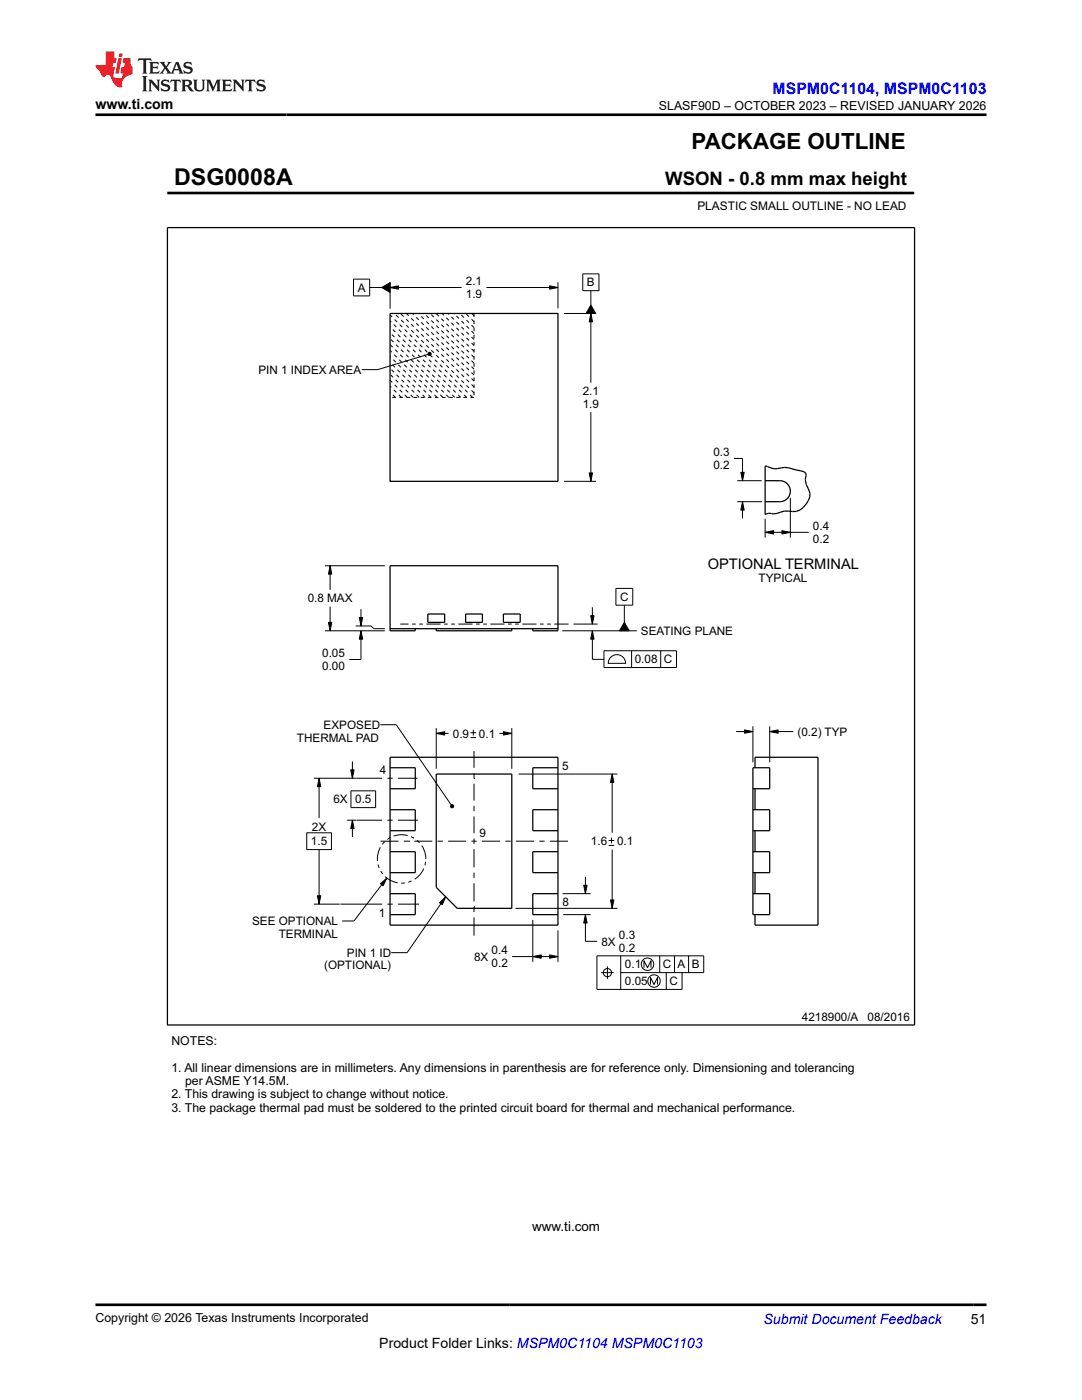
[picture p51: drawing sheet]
<svg xmlns="http://www.w3.org/2000/svg" width="216mm" height="279mm" viewBox="0 0 216 279" stroke-linecap="round" stroke-linejoin="round" font-family="sans-serif">
<defs><g id="words">
<text font-size="4.6" x="34.7" y="36.9">DSG0008A</text>
<text font-size="4.5" x="138" y="29.7">PACKAGE OUTLINE</text>
<text font-size="3.7" x="132.7" y="36.9">WSON - 0.8 mm max height</text>
<text font-size="3.2" fill="#00f" x="154.1" y="18.7">MSPM0C1104, MSPM0C1103</text>
<text font-size="2.9" x="141.2" y="113.6">OPTIONAL TERMINAL</text>
<g font-size="2.8">
<text x="19" y="21.8">www.ti.com</text>
<text x="75.7" y="269">Product Folder Links: MSPM0C1104 MSPM0C1103</text>
<text x="193.7" y="264.2">51</text>
</g>
<text font-size="2.8" fill="#00f" x="152.4" y="264.2">Submit Document Feedback</text>
<text font-size="2.7" x="106.2" y="245.7">www.ti.com</text>
<g font-size="2.5">
<text x="131.5" y="21.9">SLASF90D – OCTOBER 2023 – REVISED JANUARY 2026</text>
<text x="34.2" y="208.6">NOTES:</text>
<text x="34.2" y="213.9">1. All linear dimensions are in millimeters. Any dimensions in parenthesis are for reference only. Dimensioning and tolerancing</text>
<text x="34.2" y="219.2">2. This drawing is subject to change without notice.</text>
<text x="34.2" y="221.8">3. The package thermal pad must be soldered to the printed circuit board for thermal and mechanical performance.</text>
<text x="36.9" y="216.6">per ASME Y14.5M.</text>
<text x="19" y="263.9">Copyright © 2026 Texas Instruments Incorporated</text>
</g>
<text font-size="2.4" x="139.1" y="41.9">PLASTIC SMALL OUTLINE - NO LEAD</text>
<g font-size="2.3">
<text x="71.4" y="58.2">A</text>
<text x="93" y="57">2.1</text>
<text x="93" y="59.5">1.9</text>
<text x="117.1" y="57.2">B</text>
<text x="51.6" y="74.6">PIN 1 INDEX AREA</text>
<text x="116.3" y="78.9">2.1</text>
<text x="116.3" y="81.4">1.9</text>
<text x="142.4" y="91.1">0.3</text>
<text x="142.4" y="93.6">0.2</text>
<text x="162.2" y="105.8">0.4</text>
<text x="162.2" y="108.3">0.2</text>
<text x="123.7" y="119.9">C</text>
<text x="151.4" y="116.2">TYPICAL</text>
<text x="61.4" y="120.2">0.8 MAX</text>
<text x="64.3" y="131.2">0.05</text>
<text x="127.9" y="126.7">SEATING PLANE</text>
<text x="64.3" y="133.7">0.00</text>
<text x="126.7" y="132.4">0.08 C</text>
<text x="59.3" y="148">THERMAL PAD</text>
<text x="64.6" y="145.5">EXPOSED</text>
<text x="90.4" y="147.2">0.9</text>
<text x="95.6" y="147.2">0.1</text>
<text x="159.1" y="146.8">(0.2) TYP</text>
<text x="75.8" y="154.5">4</text>
<text x="112.2" y="153.6">5</text>
<text x="66.5" y="160.3">6X 0.5</text>
<text x="62.2" y="165.8">2X</text>
<text x="95.7" y="167">9</text>
<text x="62" y="168.7">1.5</text>
<text x="117.9" y="168.7">1.6</text>
<text x="123.1" y="168.7">0.1</text>
<text x="50.3" y="184.6">SEE OPTIONAL</text>
<text x="75.6" y="183">1</text>
<text x="112.3" y="180.9">8</text>
<text x="55.6" y="187.2">TERMINAL</text>
<text x="69.2" y="191">PIN 1 ID</text>
<text x="94.6" y="191.7">8X</text>
<text x="98.1" y="190.5">0.4</text>
<text x="120" y="188.7">8X</text>
<text x="123.5" y="187.4">0.3</text>
<text x="123.5" y="190">0.2</text>
<text x="64.7" y="193.5">(OPTIONAL)</text>
<text x="98.1" y="193">0.2</text>
<text x="124.7" y="193.3">0.1</text>
<text x="124.7" y="196.6">0.05</text>
<text x="132.3" y="193.3">C A B</text>
<text x="133.6" y="196.6">C</text>
<text x="160" y="203.7">4218900/A</text>
<text x="173.1" y="203.7">08/2016</text>
</g>
<text font-size=".2" x="106.2" y="38.6">SCALE 5.500</text>
</g></defs>
<g fill="#000">
<path d="M76.2 57.4l1.6-1v1.9zM77.8 57.4l1.7-.4v.7zM109.7 57l1.6 .4-1.6 .3zM85.4 70.5l.2-.2 .3 .1 .2 .2-.2 .3-.3 .1-.2-.2zM117.9 62.6l.3 1.6h-.6zM117.9 60.9l1 1.7h-2zM117.6 94.4h.6l-.3 1.7zM147.8 94.3h.7l-.3 1.6zM65.9 112.9l.3 1.7h-.7zM148.2 100.1l.3 1.7h-.7zM152.7 106.2l1.7-.3v.7zM156 105.9l1.7 .3-1.7 .4z"/>
<path d="M65.5 124.2h.7l-.3 1.7zM72 125.9l.4 1.7h-.7zM71.7 123.3h.7l-.4 1.6zM117.9 122.9h.6l-.3 1.6zM118.2 125.9l.3 1.7h-.6zM124.6 124.2l.9 1.7h-1.9zM63.7 155.3l.3 1.7h-.7zM70 153.6h.7l-.4 1.7zM87 146.4l1.7-.4v.7zM100.4 146l1.7 .4-1.7 .3zM122.2 154.5l.3 1.7h-.7zM148.6 145.7l1.6 .3-1.6 .3z"/>
<path d="M153.6 146l1.7-.3v.6zM70.3 163.7l.4 1.7h-.7zM75.9 176.4l1.3-1.2-.8 1.6zM87.7 180.2l1.2-1.2-.6 1.5zM89.9 160.8l.2-.2h.3l.1 .3-.1 .3h-.3l-.2-.1zM116.5 176.7h.6l-.3 1.6zM63.3 178.8h.7l-.3 1.6zM106.3 190.9l1.7-.3v.6zM109.7 190.6l1.6 .3-1.6 .3zM116.8 182.5l.3 1.7h-.6zM121.8 179.6h.7l-.3 1.7z"/>
</g>
<g fill="none" stroke="#000" stroke-width=".2">
<path d="M33.4 38.5h148.9M182.3 38.3v.4M70.5 55.7h3.3v3.4h-3.3zM73.8 57.4h2.4M76.2 57.4l1.6-1v1.9zM77.8 57.4l1.7-.4v.7zM77.8 56.3v5.3M77.8 57.4h14.3M97 57.4h14.3M109.7 57l1.6 .4-1.6 .3zM111.3 56.3v5.2M116.3 54.7h3.2v3.3h-3.2z"/>
<path d="M117.9 58v2.9M85.4 70.7l-10 3.1h-3.2M85.4 70.5l.2-.2 .3 .1 .2 .2-.2 .3-.3 .1-.2-.2zM112.5 62.6h6.4M117.9 60.9l1 1.7h-2zM117.9 62.6l.3 1.6h-.6zM117.9 62.6v13.8M112.6 96.1h6.3M117.6 94.4h.6l-.3 1.7zM117.9 82.2v13.9M146.4 91.5h1.8v4.4M147.1 95.9h4.9"/>
<path d="M147.8 94.3h.7l-.3 1.6zM157.7 99.4v7.9M64.8 112.9h12M65.9 112.9l.3 1.7h-.7zM65.9 112.9v4.8M122.9 117.4h3.4v3.4h-3.4zM147.1 100.1h5M148.2 100.1l.3 1.7h-.7zM148.2 100.1v3.4M152.7 106.2l1.7-.3v.7zM152.7 106.2h8.7M152.7 103.5v3.8"/>
<path d="M156 105.9l1.7 .3-1.7 .4zM64.8 125.9h12M65.5 124.2h.7l-.3 1.7zM65.9 121.1v4.8M71 124.9h3l.6 .6h2.2M71.7 123.3h.7l-.4 1.6zM72 125.9l.4 1.7h-.7zM72 121.6v3.3M72 125.9v5.7h-2.3M112.2 125.9h14.9M114.4 124.5h4.8M117.9 122.9h.6l-.3 1.6z"/>
<path d="M118.2 125.9l.3 1.7h-.6zM118.2 125.9v5.7h2.3M118.2 121.2v3.3M120.5 129.9h14.5v3.3h-14.5zM122.1 131a1.75 1.75 0 0 1 1.8-.2 1.75 1.75 0 0 1 .9 1.6h-3.4v-.5zM124.6 124.2l.9 1.7h-1.9zM124.6 120.8v3.4M126 129.9v3.3M131.8 129.9v3.3M62.6 155.3h8.5M63.7 155.3l.3 1.7h-.7zM63.7 155.3v8"/>
<path d="M70 153.6h.7l-.4 1.7zM70 157.8h5v3.4h-5zM70.3 152v3.3M71.1 155.3h5.2M75.9 144.6h3.2l10.9 16M77.3 155.3h1.1M79.4 155.3h3.9M87 146.4l1.7-.4v.7zM87 145.3v8.1M87 146.4h2.5M93.9 146.2h1.1M93.9 147.2h1.1"/>
<path d="M94.4 145.7v1.1M94.6 155.4h.1M94.6 149.9v3.3M94.6 154.3v1.1M94.6 156.4v3.4M99.7 146.4h2.4M100.4 146l1.7 .4-1.7 .3zM102.1 145.3v8.1M103.5 154.5h19.7M122.2 154.5l.3 1.7h-.7zM122.2 154.5v11.7M146.9 146h3.3"/>
<path d="M148.6 145.7l1.6 .3-1.6 .3zM150.2 145v7.1M153.6 146l1.7-.3v.6zM153.6 145v7.1M153.6 146h4.7M61.2 166.2h4.9v3.4h-4.9zM63.3 178.8h.7l-.3 1.6zM63.7 169.6v10.8M69.3 163.7h1.8M70.3 163.7l.4 1.7h-.7zM70.3 163.7v3.3M71.2 163.7h5.1"/>
<path d="M75.9 176.4l1.3-1.2-.8 1.6zM75.9 167.9h3.6M77.2 175.2l-6.6 8.6h-2.3M77.3 163.7h1.1M79.4 163.7h4M80.6 167.9h1M81.6 167.9h.1M82.7 167.9h3.6M87.3 167.9h1.1M88.9 179l-7.7 11.1h-3.2M89.4 167.9h3.6M89.9 160.8l.2-.2h.3l.1 .3-.1 .3h-.3l-.2-.1z"/>
<path d="M94.1 167.9h1M94.6 160.8v1.1M94.6 162.9v3.4M94.6 167.4v1M94.6 169.5v3.6M94.6 174.2v1M94.6 176.3v3.6M96.2 167.9h3.6M100.8 167.9h1.1M102.9 167.9h3.7M107.6 167.9h1.1M109.7 167.9h3.6"/>
<path d="M112.3 178.3h5.6M116.5 176.7h.6l-.3 1.6zM116.8 175v3.3M121.5 167.7h1.1M121.5 168.7h1.1M121.8 179.6h.7l-.3 1.7zM122 167.2v1.1M122.2 169.6v11.7M62.6 180.4h5.2M67.9 180.4h8.4M77.3 180.4h1.1M79.4 180.4h4.2"/>
<path d="M87.7 180.2l1.2-1.2-.6 1.5zM94.6 181h.1M94.6 181v1M94.6 183.1v3.6M102.2 190.9h9.1M102.9 181.3h20.3M106.3 190.9l1.7-.3v.6zM106.3 183.6v8.4M109.7 190.6l1.6 .3-1.6 .3zM111.3 185.7v6.3M112.4 182.5h5.5M116.8 182.5l.3 1.7h-.6z"/>
<path d="M116.8 182.5v5.4h2.4M119.9 194.1h2.6M121.2 192.9v2.5M123.9 194.1h16.5v-3.3h-21.3v6.7h17v-3.4M123.9 190.8v6.7M128.5 193.1v-1.4l.7 1.4 .7-1.4v1.4M129.8 196.5v-1.4l.7 1.4 .7-1.4v1.4M131.6 190.8v3.3M132.9 194.1v3.4M134.6 190.8v3.3M137.4 190.8v3.3"/>
<circle cx="121.2" cy="194.1" r=".83"/>
<circle cx="129.2" cy="192.4" r="1.25"/>
<circle cx="130.5" cy="195.8" r="1.25"/>
</g>
<g fill="none" stroke="#000" stroke-width=".25">
<path d="M33.4 45.4h149.1v159.2h-149.1zM77.8 62.6h33.5v33.5h-33.5zM152.7 93a5.1 5.1 0 0 0 3.9 .3l3.9 .9a1.24 1.24 0 0 1 .2 1.5l.2 1 .4 .9a2.56 2.56 0 0 1-.4 3 3.1 3.1 0 0 1-3.6 1.4h-.8a4.7 4.7 0 0 1-2.8 .4l-1 .3zM152.7 95.9h2.9a2.09 2.09 0 0 1 2.1 2.1 2.09 2.09 0 0 1-2.1 2.1h-2.9M77.8 125.5h33.5M82.9 125.5v.4h-5.1v-13h33.5v13h-5v-.4M85.4 122.5h3.3v1.7h-3.3zM87 125.5v.4h15.1v-.4M92.9 122.5h3.4v1.7h-3.4zM100.4 122.5h3.4v1.7h-3.4zM77.8 151.1h33.5v33.5h-33.5zM77.8 153.2h5.1v4.2h-5.1"/>
<path d="M87 154.5h15.1v26.8h-10.9l-4.2-4.2zM111.3 153.2h-5v4.2h5M150.2 157.4h3.4v-4.2h-3.4v29.3h3.4v-4.2h-3.4M150.7 153.2v-2.1h12.5v33.5h-12.5v-2.1M150.7 157.4v4.2M77.8 161.6h5.1v4.2h-5.1M77.8 170h5.1v4.2h-5.1M77.8 178.3h5.1v4.2h-5.1M111.3 161.6h-5v4.2h5M111.3 170h-5v4.2h5M111.3 178.3h-5v4.2h5M150.2 170h3.4v4.2h-3.4"/>
<path d="M150.2 161.6h3.4v4.2h-3.4M150.7 165.8v4.2M150.7 174.2v4.1"/>
</g>
<path d="M33.4 38.5h148.9" fill="none" stroke="#000" stroke-width=".53"/>
<g fill="none" stroke="#000" stroke-width=".2" stroke-dasharray=".7 .7" stroke-linecap="butt">
<path d="M78.9 79.3l-1.1-1.1M80.1 79.3l-2.3-2.2M81.3 79.3l-3.5-3.4M82.5 79.3l-4.7-4.6M83.6 79.3l-5.8-5.8M84.8 79.3l-7-7M86 79.3l-8.2-8.2M87.2 79.3l-9.4-9.3M88.4 79.3l-10.6-10.5M89.6 79.3l-11.8-11.7M90.7 79.3l-12.9-12.9M91.9 79.3l-14.1-14.1"/>
<path d="M93.1 79.3l-15.3-15.3M94.3 79.3l-16.5-16.5M94.6 62.6v16.7M94.6 79.3h-16.8M94.6 78.4l-15.9-15.8M94.6 77.2l-14.7-14.6M94.6 76l-13.5-13.4M94.6 74.9l-12.3-12.3M94.6 73.7l-11.1-11.1M94.6 72.5l-9.9-9.9M94.6 71.3l-8.8-8.7M94.6 70.1l-7.6-7.5"/>
<path d="M94.6 68.9l-6.4-6.3M94.6 67.8l-5.2-5.2M94.6 66.6l-4-4M94.6 65.4l-2.8-2.8M94.6 64.2l-1.7-1.6M94.6 63l-.5-.4"/>
</g>
<g fill="none" stroke="#000" stroke-width=".2" stroke-dasharray="2.8 .7 .7 .7 .7 .7" stroke-linecap="butt">
<path d="M113.4 124.5h-33.5"/>
<circle cx="80.1" cy="171.4" r="4.8"/>
</g>
<path d="M27.7 11.6l-.2 .6 .5-.2h.6v.1v2.2l-.2 .4h1l-.2-.4v-2.2v-.1h.5l.5 .2-.1-.6zM29.8 12.4l.2 .3v1.6l-.2 .4h1.9l.1-.6a1.08 1.08 0 0 1-1.3 .2v-.7h.6l.4 .2v-.7l-.4 .2h-.6v-.5l.2-.2a1 1 0 0 1 1 .3l-.1-.5zM31.8 12.4l1 1.1-1 1.2h.9l-.2-.2 .4-.8 .5 .8-.2 .2h1.6l-.2-.2 .1-.5h1l.1 .5-.1 .2h.9l-.2-.4-.8-1.9h-.5l-1 2.1-.8-1.1 .9-1h-.8l.2 .2-.5 .6-.3-.6 .1-.2zM35.2 12.8l.4 1h-.8zM36.8 12.5a.65 .65 0 0 0-.2 .7 .65 .65 0 0 0 .6 .5l.7 .1 .1 .3a.79 .79 0 0 1-.7 .4 .79 .79 0 0 1-.7-.5l.1 .7 .2-.1a.93 .93 0 0 0 1.1 0 .93 .93 0 0 0 .4-.9 1.46 1.46 0 0 0-1.2-.6l-.1-.3a1.09 1.09 0 0 1 1.2 .2l-.2-.6-.1 .1-.6-.2zM28.4 15.2l.2 .4v2.2l-.2 .4h1l-.2-.4v-2.2l.2-.4zM29.6 15.9l.2 .4v1.5l-.2 .4h.8l-.3-.4v-1.3l1.7 1.8v-2l.2-.4h-.8l.2 .2 .1 1.1-1.2-1.3zM32.3 16a.65 .65 0 0 0-.2 .8 .65 .65 0 0 0 .7 .4l.6 .2 .1 .2a.79 .79 0 0 1-.7 .4 .79 .79 0 0 1-.7-.5l.1 .7 .2-.1a.93 .93 0 0 0 1.1 .1 .93 .93 0 0 0 .4-1 1.46 1.46 0 0 0-1.2-.5l-.1-.4a1.09 1.09 0 0 1 1.2 .2l-.2-.6-.1 .1-.6-.1zM34.1 15.9l-.1 .6a.63 .63 0 0 1 .7-.3l.1 1.6-.3 .4h1l-.2-.4v-1.6a.66 .66 0 0 1 .8 .3l-.1-.6zM36.2 15.9l.2 .4v1.5l-.2 .4h.9l-.2-.2v-.7h.5l.1 .2a.79 .79 0 0 0 1.2 .6l-1-.9a.61 .61 0 0 0 .6-.6 .61 .61 0 0 0-.5-.7zM36.9 16.2h.2a.47 .47 0 0 1 .5 .1 .47 .47 0 0 1 .1 .5l-.2 .1-.6 .1zM38.5 15.9l.2 .2a2.27 2.27 0 0 0 .4 2 1.04 1.04 0 0 0 1.7-.7v-1.3l.2-.2h-.8l.2 .4v1.1a.6 .6 0 0 1-.6 .6 .6 .6 0 0 1-.6-.6v-1.1l.3-.4zM41.1 15.9l.2 .4v1.5l-.2 .4h.7l-.2-.4v-1.4l.9 1.9 .8-1.9v1.4l-.2 .4h1l-.3-.4v-1.5l.3-.4h-.8l-.7 1.5-.7-1.5zM44.3 15.9l.2 .4v1.5l-.2 .4h1.9l.1-.6a1.09 1.09 0 0 1-1.3 .2v-.7h.6l.4 .2v-.6l-.4 .2h-.6v-.6l.2-.1a1.01 1.01 0 0 1 1 .3l-.1-.6zM46.4 15.9l.3 .4v1.5l-.3 .4h.8l-.2-.4v-1.3l1.6 1.8v-2l.2-.4h-.7l.2 .2v1.1l-1.2-1.3zM49 15.9l-.1 .6a.63 .63 0 0 1 .8-.3v1.6l-.3 .4h1l-.2-.4v-1.6a.66 .66 0 0 1 .8 .3l-.1-.6zM51.4 16a.65 .65 0 0 0-.2 .8 .65 .65 0 0 0 .6 .4l.6 .2 .2 .2a.79 .79 0 0 1-.8 .4 .79 .79 0 0 1-.6-.5l.1 .7 .2-.1a.93 .93 0 0 0 1 .1 .93 .93 0 0 0 .5-1 1.46 1.46 0 0 0-1.3-.5l-.1-.4a1.09 1.09 0 0 1 1.3 .2l-.2-.6-.2 .1-.5-.1z" fill="#231f20"/>
<path d="M21.1 10.3v2.7h-2.1l.1 .4 .9 1a.95 .95 0 0 0 .9 .9 .59 .59 0 0 1 .6-.4 .59 .59 0 0 1 .5 .3l.4 .8a1.59 1.59 0 0 0 2.1 1.4 1.61 1.61 0 0 1 1-2.3l1-.3-.1-1.5a1.59 1.59 0 0 1-.4-1.7h-1.4l-.2 .9h.5l-.1 .9h-.5l-.2 .9v.3l.4 .1-.2 .9h-.6a.73 .73 0 0 1-1.1-.7l.3-1.5h-.5l.2-.9h.5l.2-.9h-.5v-1.3zM23.6 11.6l-.6 3.1h.7l.6-3.1zM23.8 10.7l-.1 .6h.7l.1-.6z" fill="#ed1c24"/>
<path d="M19 22.9h177.8M19 260.4h177.8" fill="none" stroke="#000" stroke-width=".53"/>
<use href="#words"/>
</svg>
